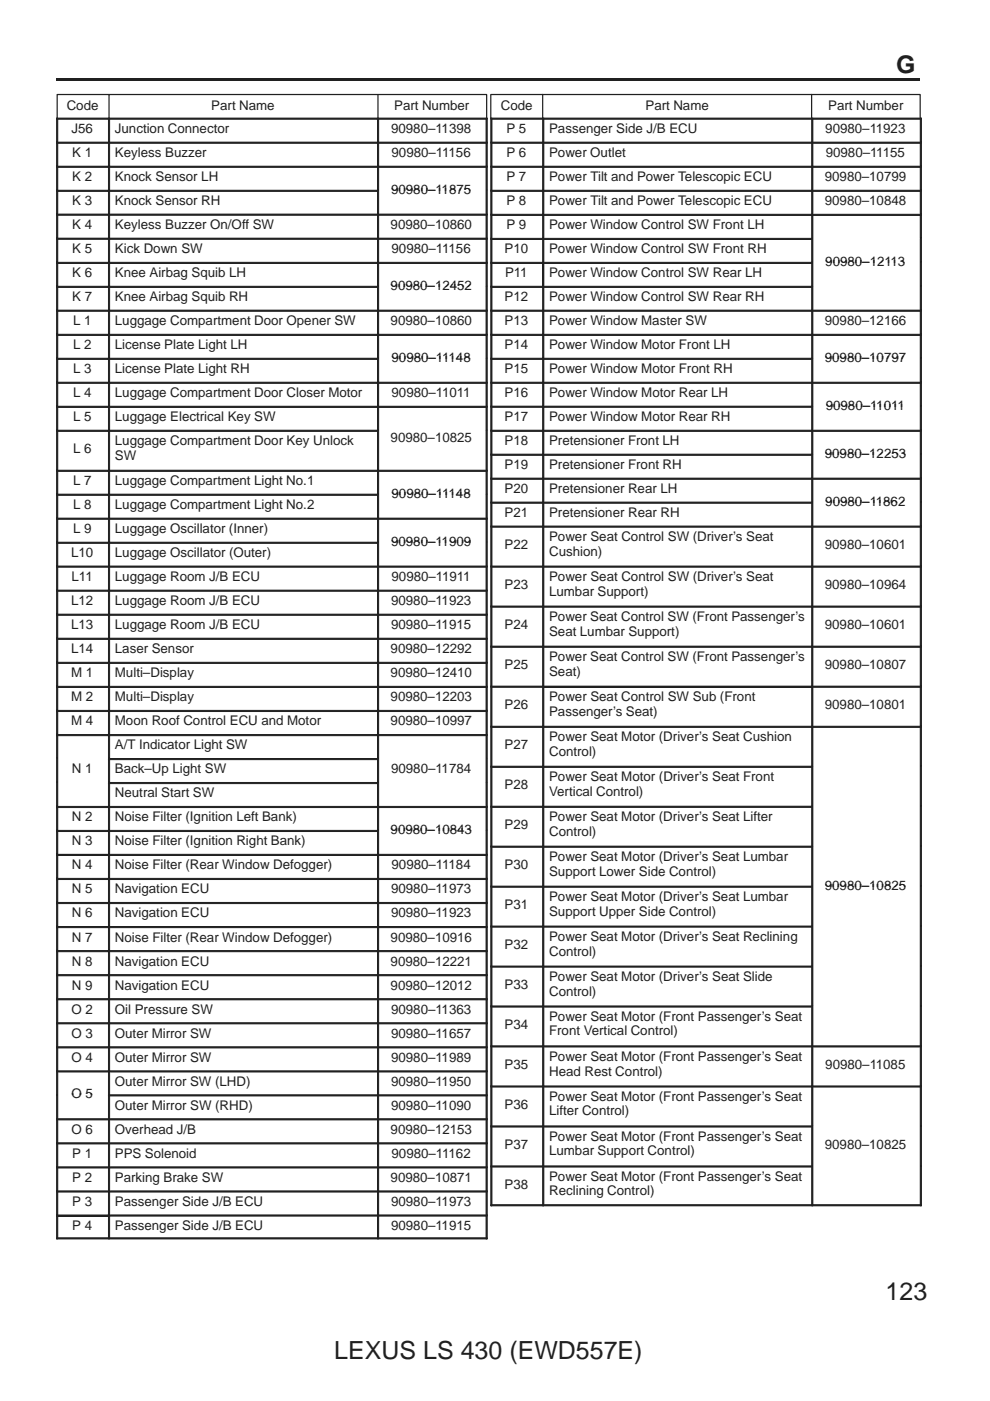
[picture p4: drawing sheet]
<svg xmlns="http://www.w3.org/2000/svg" width="210mm" height="297mm" viewBox="0 0 210 297" stroke-linecap="round" stroke-linejoin="round" font-family="sans-serif">
<defs><g id="words">
<g font-size="5.3" fill="#231f20">
<text x="190" y="15.5">G</text>
<text x="187.8" y="275.7">123</text>
<text x="70.9" y="288.2">LEXUS LS 430 (EWD557E)</text>
</g>
<g font-size="2.8" fill="#231f20">
<text x="14.1" y="23.4">Code</text>
<text x="44.8" y="23.4">Part Name</text>
<text x="83.6" y="23.4">Part Number</text>
<text x="106.2" y="23.4">Code</text>
<text x="136.9" y="23.4">Part Name</text>
<text x="175.6" y="23.4">Part Number</text>
<text x="15.2" y="28.2">J56</text>
<text x="24.4" y="28.2">Junction Connector</text>
<text x="82.9" y="28.2">90980–11398</text>
<text x="107.4" y="28.2">P 5</text>
<text x="116.4" y="28.2">Passenger Side J/B ECU</text>
<text x="175" y="28.2">90980–11923</text>
<text x="15.3" y="33.3">K 1</text>
<text x="24.4" y="33.3">Keyless Buzzer</text>
<text x="83" y="33.3">90980–11156</text>
<text x="107.4" y="33.3">P 6</text>
<text x="116.4" y="33.3">Power Outlet</text>
<text x="175.1" y="33.3">90980–11155</text>
<text x="15.3" y="38.4">K 2</text>
<text x="24.4" y="38.4">Knock Sensor LH</text>
<text x="82.9" y="41.1">90980–11875</text>
<text x="107.4" y="38.4">P 7</text>
<text x="116.4" y="38.4">Power Tilt and Power Telescopic ECU</text>
<text x="174.9" y="38.4">90980–10799</text>
<text x="15.3" y="43.5">K 3</text>
<text x="24.4" y="43.5">Knock Sensor RH</text>
<text x="107.4" y="43.5">P 8</text>
<text x="116.4" y="43.5">Power Tilt and Power Telescopic ECU</text>
<text x="174.9" y="43.5">90980–10848</text>
<text x="15.3" y="48.6">K 4</text>
<text x="15.3" y="53.7">K 5</text>
<text x="24.4" y="48.6">Keyless Buzzer On/Off SW</text>
<text x="24.4" y="53.7">Kick Down SW</text>
<text x="82.8" y="48.6">90980–10860</text>
<text x="83" y="53.7">90980–11156</text>
<text x="107" y="53.7">P10</text>
<text x="107.4" y="48.6">P 9</text>
<text x="116.4" y="48.6">Power Window Control SW Front LH</text>
<text x="116.4" y="53.7">Power Window Control SW Front RH</text>
<text x="15.3" y="58.8">K 6</text>
<text x="24.4" y="58.8">Knee Airbag Squib LH</text>
<text x="107.1" y="58.8">P11</text>
<text x="116.4" y="58.8">Power Window Control SW Rear LH</text>
<text x="175" y="56.4">90980–12113</text>
<text x="15.3" y="63.8">K 7</text>
<text x="24.4" y="63.8">Knee Airbag Squib RH</text>
<text x="82.8" y="61.5">90980–12452</text>
<text x="107" y="63.8">P12</text>
<text x="116.4" y="63.8">Power Window Control SW Rear RH</text>
<text x="15.5" y="68.9">L 1</text>
<text x="24.4" y="68.9">Luggage Compartment Door Opener SW</text>
<text x="82.8" y="68.9">90980–10860</text>
<text x="107" y="68.9">P13</text>
<text x="116.4" y="68.9">Power Window Master SW</text>
<text x="174.9" y="68.9">90980–12166</text>
<text x="15.5" y="74">L 2</text>
<text x="24.4" y="74">License Plate Light LH</text>
<text x="83" y="76.7">90980–11148</text>
<text x="107" y="74">P14</text>
<text x="116.4" y="74">Power Window Motor Front LH</text>
<text x="174.9" y="76.7">90980–10797</text>
<text x="15.5" y="79.1">L 3</text>
<text x="24.4" y="79.1">License Plate Light RH</text>
<text x="107" y="79.1">P15</text>
<text x="116.4" y="79.1">Power Window Motor Front RH</text>
<text x="15.5" y="84.2">L 4</text>
<text x="15.5" y="89.3">L 5</text>
<text x="24.4" y="84.2">Luggage Compartment Door Closer Motor</text>
<text x="24.4" y="89.3">Luggage Electrical Key SW</text>
<text x="83" y="84.2">90980–11011</text>
<text x="107" y="84.2">P16</text>
<text x="107" y="89.3">P17</text>
<text x="116.4" y="84.2">Power Window Motor Rear LH</text>
<text x="116.4" y="89.3">Power Window Motor Rear RH</text>
<text x="175.1" y="86.9">90980–11011</text>
<text x="24.4" y="94.4">Luggage Compartment Door Key Unlock</text>
<text x="82.8" y="93.7">90980–10825</text>
<text x="107" y="94.4">P18</text>
<text x="116.4" y="94.4">Pretensioner Front LH</text>
<text x="15.5" y="96.1">L 6</text>
<text x="24.4" y="97.5">SW</text>
<text x="107" y="99.4">P19</text>
<text x="116.4" y="99.4">Pretensioner Front RH</text>
<text x="174.9" y="97.1">90980–12253</text>
<text x="15.5" y="102.8">L 7</text>
<text x="15.5" y="107.9">L 8</text>
<text x="24.4" y="102.8">Luggage Compartment Light No.1</text>
<text x="24.4" y="107.9">Luggage Compartment Light No.2</text>
<text x="83" y="105.6">90980–11148</text>
<text x="107" y="104.5">P20</text>
<text x="116.4" y="104.5">Pretensioner Rear LH</text>
<text x="175" y="107.2">90980–11862</text>
<text x="15.5" y="113">L 9</text>
<text x="24.4" y="113">Luggage Oscillator (Inner)</text>
<text x="107" y="109.6">P21</text>
<text x="116.4" y="109.6">Pretensioner Rear RH</text>
<text x="15.1" y="118.1">L10</text>
<text x="24.4" y="118.1">Luggage Oscillator (Outer)</text>
<text x="82.9" y="115.7">90980–11909</text>
<text x="107" y="116.4">P22</text>
<text x="116.4" y="114.7">Power Seat Control SW (Driver’s Seat</text>
<text x="116.4" y="117.8">Cushion)</text>
<text x="174.9" y="116.4">90980–10601</text>
<text x="15.2" y="123.2">L11</text>
<text x="24.4" y="123.2">Luggage Room J/B ECU</text>
<text x="83" y="123.2">90980–11911</text>
<text x="107" y="124.9">P23</text>
<text x="116.4" y="123.2">Power Seat Control SW (Driver’s Seat</text>
<text x="174.9" y="124.9">90980–10964</text>
<text x="15.1" y="128.3">L12</text>
<text x="24.4" y="128.3">Luggage Room J/B ECU</text>
<text x="82.9" y="128.3">90980–11923</text>
<text x="116.4" y="126.3">Lumbar Support)</text>
<text x="116.4" y="131.7">Power Seat Control SW (Front Passenger’s</text>
<text x="15.1" y="133.4">L13</text>
<text x="24.4" y="133.4">Luggage Room J/B ECU</text>
<text x="82.9" y="133.4">90980–11915</text>
<text x="107" y="133.4">P24</text>
<text x="116.4" y="134.8">Seat Lumbar Support)</text>
<text x="174.9" y="133.4">90980–10601</text>
<text x="15.1" y="138.5">L14</text>
<text x="15.1" y="143.6">M 1</text>
<text x="24.4" y="138.5">Laser Sensor</text>
<text x="24.4" y="143.6">Multi–Display</text>
<text x="82.8" y="138.5">90980–12292</text>
<text x="82.8" y="143.6">90980–12410</text>
<text x="107" y="141.9">P25</text>
<text x="116.4" y="140.2">Power Seat Control SW (Front Passenger’s</text>
<text x="116.4" y="143.3">Seat)</text>
<text x="174.9" y="141.9">90980–10807</text>
<text x="15.1" y="148.7">M 2</text>
<text x="24.4" y="148.7">Multi–Display</text>
<text x="82.8" y="148.7">90980–12203</text>
<text x="116.4" y="148.7">Power Seat Control SW Sub (Front</text>
<text x="15.1" y="153.8">M 4</text>
<text x="24.4" y="153.8">Moon Roof Control ECU and Motor</text>
<text x="82.8" y="153.8">90980–10997</text>
<text x="107" y="150.3">P26</text>
<text x="116.4" y="151.8">Passenger’s Seat)</text>
<text x="174.9" y="150.3">90980–10801</text>
<text x="24.4" y="158.9">A/T Indicator Light SW</text>
<text x="107" y="158.8">P27</text>
<text x="116.4" y="157.1">Power Seat Motor (Driver’s Seat Cushion</text>
<text x="116.4" y="160.2">Control)</text>
<text x="15.2" y="164">N 1</text>
<text x="24.4" y="164">Back–Up Light SW</text>
<text x="82.9" y="164">90980–11784</text>
<text x="107" y="167.3">P28</text>
<text x="116.4" y="165.6">Power Seat Motor (Driver’s Seat Front</text>
<text x="24.4" y="169">Neutral Start SW</text>
<text x="116.4" y="168.7">Vertical Control)</text>
<text x="15.2" y="174.1">N 2</text>
<text x="15.2" y="179.2">N 3</text>
<text x="24.4" y="174.1">Noise Filter (Ignition Left Bank)</text>
<text x="24.4" y="179.2">Noise Filter (Ignition Right Bank)</text>
<text x="82.8" y="176.8">90980–10843</text>
<text x="107" y="175.8">P29</text>
<text x="116.4" y="174.1">Power Seat Motor (Driver’s Seat Lifter</text>
<text x="116.4" y="177.2">Control)</text>
<text x="15.2" y="184.3">N 4</text>
<text x="24.4" y="184.3">Noise Filter (Rear Window Defogger)</text>
<text x="83" y="184.3">90980–11184</text>
<text x="107" y="184.2">P30</text>
<text x="116.4" y="182.5">Power Seat Motor (Driver’s Seat Lumbar</text>
<text x="116.4" y="185.7">Support Lower Side Control)</text>
<text x="15.2" y="189.4">N 5</text>
<text x="24.4" y="189.4">Navigation ECU</text>
<text x="82.9" y="189.4">90980–11973</text>
<text x="116.4" y="191">Power Seat Motor (Driver’s Seat Lumbar</text>
<text x="174.9" y="188.6">90980–10825</text>
<text x="15.2" y="194.5">N 6</text>
<text x="24.4" y="194.5">Navigation ECU</text>
<text x="82.9" y="194.5">90980–11923</text>
<text x="107" y="192.7">P31</text>
<text x="116.4" y="194.1">Support Upper Side Control)</text>
<text x="15.2" y="199.6">N 7</text>
<text x="24.4" y="199.6">Noise Filter (Rear Window Defogger)</text>
<text x="82.8" y="199.6">90980–10916</text>
<text x="107" y="201.2">P32</text>
<text x="116.4" y="199.5">Power Seat Motor (Driver’s Seat Reclining</text>
<text x="116.4" y="202.6">Control)</text>
<text x="15.2" y="204.7">N 8</text>
<text x="15.2" y="209.8">N 9</text>
<text x="24.4" y="204.7">Navigation ECU</text>
<text x="24.4" y="209.8">Navigation ECU</text>
<text x="82.8" y="204.7">90980–12221</text>
<text x="82.8" y="209.8">90980–12012</text>
<text x="107" y="209.7">P33</text>
<text x="116.4" y="208">Power Seat Motor (Driver’s Seat Slide</text>
<text x="15.2" y="214.9">O 2</text>
<text x="24.4" y="214.9">Oil Pressure SW</text>
<text x="82.9" y="214.9">90980–11363</text>
<text x="116.4" y="211.1">Control)</text>
<text x="15.2" y="220">O 3</text>
<text x="24.4" y="220">Outer Mirror SW</text>
<text x="82.9" y="220">90980–11657</text>
<text x="107" y="218.1">P34</text>
<text x="116.4" y="216.4">Power Seat Motor (Front Passenger’s Seat</text>
<text x="116.4" y="219.5">Front Vertical Control)</text>
<text x="15.2" y="225.1">O 4</text>
<text x="24.4" y="225.1">Outer Mirror SW</text>
<text x="82.9" y="225.1">90980–11989</text>
<text x="107" y="226.6">P35</text>
<text x="116.4" y="224.9">Power Seat Motor (Front Passenger’s Seat</text>
<text x="175" y="226.6">90980–11085</text>
<text x="15.2" y="232.9">O 5</text>
<text x="24.4" y="230.2">Outer Mirror SW (LHD)</text>
<text x="82.9" y="230.2">90980–11950</text>
<text x="116.4" y="228">Head Rest Control)</text>
<text x="116.4" y="233.4">Power Seat Motor (Front Passenger’s Seat</text>
<text x="24.4" y="235.3">Outer Mirror SW (RHD)</text>
<text x="82.9" y="235.3">90980–11090</text>
<text x="107" y="235.1">P36</text>
<text x="116.4" y="236.5">Lifter Control)</text>
<text x="15.2" y="240.4">O 6</text>
<text x="15.3" y="245.5">P 1</text>
<text x="24.4" y="240.4">Overhead J/B</text>
<text x="24.4" y="245.5">PPS Solenoid</text>
<text x="82.8" y="240.4">90980–12153</text>
<text x="83" y="245.5">90980–11162</text>
<text x="107" y="243.6">P37</text>
<text x="116.4" y="241.9">Power Seat Motor (Front Passenger’s Seat</text>
<text x="116.4" y="245">Lumbar Support Control)</text>
<text x="174.9" y="243.6">90980–10825</text>
<text x="15.3" y="250.6">P 2</text>
<text x="24.4" y="250.6">Parking Brake SW</text>
<text x="82.8" y="250.6">90980–10871</text>
<text x="116.4" y="250.3">Power Seat Motor (Front Passenger’s Seat</text>
<text x="15.3" y="255.7">P 3</text>
<text x="24.4" y="255.7">Passenger Side J/B ECU</text>
<text x="82.9" y="255.7">90980–11973</text>
<text x="107" y="252">P38</text>
<text x="116.4" y="253.5">Reclining Control)</text>
<text x="15.3" y="260.8">P 4</text>
<text x="24.4" y="260.8">Passenger Side J/B ECU</text>
<text x="82.9" y="260.8">90980–11915</text>
</g>
</g></defs>
<path d="M12 16.5h183.1v.5h-183.1z" fill-rule="evenodd" fill="#231f20"/>
<path d="M12.1 25v-5h91.1v5M23.1 20v5M80.1 20v5M104.1 25v-5h91v5M115.1 20v5M172.1 20v5" fill="none" stroke="#231f20" stroke-width=".26"/>
<g fill="#231f20" stroke="#231f20" stroke-width=".21">
<path d="M12 25h.2v5.1h-.2z" fill-rule="evenodd"/>
<path d="M12 25h11v.3h-11z" fill-rule="evenodd"/>
<path d="M23 25h.2v5.1h-.2z" fill-rule="evenodd"/>
<path d="M23 25h57v.3h-57z" fill-rule="evenodd"/>
<path d="M80 25h.3v5.1h-.3z" fill-rule="evenodd"/>
<path d="M103.1 25h.2v5.1h-.2z" fill-rule="evenodd"/>
<path d="M80 25h23.3v.3h-23.3z" fill-rule="evenodd"/>
<path d="M12 30.1h.2v5.1h-.2z" fill-rule="evenodd"/>
<path d="M12 30.1h11v.3h-11z" fill-rule="evenodd"/>
<path d="M23 30.1h.2v5.1h-.2z" fill-rule="evenodd"/>
<path d="M23 30.1h57v.3h-57z" fill-rule="evenodd"/>
<path d="M80 30.1h.3v5.1h-.3z" fill-rule="evenodd"/>
<path d="M103.1 30.1h.2v5.1h-.2z" fill-rule="evenodd"/>
<path d="M80 30.1h23.3v.3h-23.3z" fill-rule="evenodd"/>
<path d="M12 35.2h.2v5.1h-.2z" fill-rule="evenodd"/>
<path d="M12 35.2h11v.3h-11z" fill-rule="evenodd"/>
<path d="M23 35.2h.2v5.1h-.2z" fill-rule="evenodd"/>
<path d="M23 35.2h57v.3h-57z" fill-rule="evenodd"/>
<path d="M80 35.2h.3v5.1h-.3z" fill-rule="evenodd"/>
<path d="M103.1 35.2h.2v5.1h-.2z" fill-rule="evenodd"/>
<path d="M80 35.2h23.3v.3h-23.3z" fill-rule="evenodd"/>
<path d="M12 40.3h.2v5.1h-.2z" fill-rule="evenodd"/>
<path d="M12 40.3h11v.3h-11z" fill-rule="evenodd"/>
<path d="M23 40.3h.2v5.1h-.2z" fill-rule="evenodd"/>
<path d="M23 40.3h57v.3h-57z" fill-rule="evenodd"/>
<path d="M80 40.3h.3v5.1h-.3z" fill-rule="evenodd"/>
<path d="M103.1 40.3h.2v5.1h-.2z" fill-rule="evenodd"/>
<path d="M12 45.4h.2v5.1h-.2z" fill-rule="evenodd"/>
<path d="M12 45.4h11v.2h-11z" fill-rule="evenodd"/>
<path d="M23 45.4h.2v5.1h-.2z" fill-rule="evenodd"/>
<path d="M23 45.4h57v.2h-57z" fill-rule="evenodd"/>
<path d="M80 45.4h.3v5.1h-.3z" fill-rule="evenodd"/>
<path d="M103.1 45.4h.2v5.1h-.2z" fill-rule="evenodd"/>
<path d="M80 45.4h23.3v.2h-23.3z" fill-rule="evenodd"/>
<path d="M12 50.5h.2v5.1h-.2z" fill-rule="evenodd"/>
<path d="M12 50.5h11v.2h-11z" fill-rule="evenodd"/>
<path d="M23 50.5h.2v5.1h-.2z" fill-rule="evenodd"/>
<path d="M23 50.5h57v.2h-57z" fill-rule="evenodd"/>
<path d="M80 50.5h.3v5.1h-.3z" fill-rule="evenodd"/>
<path d="M103.1 50.5h.2v5.1h-.2z" fill-rule="evenodd"/>
<path d="M80 50.5h23.3v.2h-23.3z" fill-rule="evenodd"/>
<path d="M12 55.6h.2v5.1h-.2z" fill-rule="evenodd"/>
<path d="M12 55.6h11v.3h-11z" fill-rule="evenodd"/>
<path d="M23 55.6h.2v5.1h-.2z" fill-rule="evenodd"/>
<path d="M23 55.6h57v.3h-57z" fill-rule="evenodd"/>
<path d="M80 55.6h.3v5.1h-.3z" fill-rule="evenodd"/>
<path d="M103.1 55.6h.2v5.1h-.2z" fill-rule="evenodd"/>
<path d="M80 55.6h23.3v.3h-23.3z" fill-rule="evenodd"/>
<path d="M12 60.7h.2v5h-.2z" fill-rule="evenodd"/>
<path d="M12 60.7h11v.2h-11z" fill-rule="evenodd"/>
<path d="M23 60.7h.2v5h-.2z" fill-rule="evenodd"/>
<path d="M23 60.7h57v.2h-57z" fill-rule="evenodd"/>
<path d="M80 60.7h.3v5h-.3z" fill-rule="evenodd"/>
<path d="M103.1 60.7h.2v5h-.2z" fill-rule="evenodd"/>
<path d="M12 65.8h.2v5.1h-.2z" fill-rule="evenodd"/>
<path d="M12 65.8h11v.2h-11z" fill-rule="evenodd"/>
<path d="M23 65.8h.2v5.1h-.2z" fill-rule="evenodd"/>
<path d="M23 65.8h57v.2h-57z" fill-rule="evenodd"/>
<path d="M80 65.8h.3v5.1h-.3z" fill-rule="evenodd"/>
<path d="M103.1 65.8h.2v5.1h-.2z" fill-rule="evenodd"/>
<path d="M80 65.8h23.3v.2h-23.3z" fill-rule="evenodd"/>
<path d="M12 70.9h.2v5h-.2z" fill-rule="evenodd"/>
<path d="M12 70.9h11v.2h-11z" fill-rule="evenodd"/>
<path d="M23 70.9h.2v5h-.2z" fill-rule="evenodd"/>
<path d="M23 70.9h57v.2h-57z" fill-rule="evenodd"/>
<path d="M80 70.9h.3v5h-.3z" fill-rule="evenodd"/>
<path d="M103.1 70.9h.2v5h-.2z" fill-rule="evenodd"/>
<path d="M80 70.9h23.3v.2h-23.3z" fill-rule="evenodd"/>
<path d="M12 76h.2v5h-.2z" fill-rule="evenodd"/>
<path d="M12 76h11v.2h-11z" fill-rule="evenodd"/>
<path d="M23 76h.2v5h-.2z" fill-rule="evenodd"/>
<path d="M23 76h57v.2h-57z" fill-rule="evenodd"/>
<path d="M80 76h.3v5h-.3z" fill-rule="evenodd"/>
<path d="M103.1 76h.2v5h-.2z" fill-rule="evenodd"/>
<path d="M12 81h.2v5.1h-.2z" fill-rule="evenodd"/>
<path d="M12 81h11v.3h-11z" fill-rule="evenodd"/>
<path d="M23 81h.2v5.1h-.2z" fill-rule="evenodd"/>
<path d="M23 81h57v.3h-57z" fill-rule="evenodd"/>
<path d="M80 81h.3v5.1h-.3z" fill-rule="evenodd"/>
<path d="M103.1 81h.2v5.1h-.2z" fill-rule="evenodd"/>
<path d="M80 81h23.3v.3h-23.3z" fill-rule="evenodd"/>
<path d="M12 86.1h.2v5.1h-.2z" fill-rule="evenodd"/>
<path d="M12 86.1h11v.3h-11z" fill-rule="evenodd"/>
<path d="M23 86.1h.2v5.1h-.2z" fill-rule="evenodd"/>
<path d="M23 86.1h57v.3h-57z" fill-rule="evenodd"/>
<path d="M80 86.1h.3v5.1h-.3z" fill-rule="evenodd"/>
<path d="M103.1 86.1h.2v5.1h-.2z" fill-rule="evenodd"/>
<path d="M80 86.1h23.3v.3h-23.3z" fill-rule="evenodd"/>
<path d="M12 91.2h.2v8.5h-.2z" fill-rule="evenodd"/>
<path d="M12 91.2h11v.3h-11z" fill-rule="evenodd"/>
<path d="M23 91.2h.2v8.5h-.2z" fill-rule="evenodd"/>
<path d="M23 91.2h57v.3h-57z" fill-rule="evenodd"/>
<path d="M80 91.2h.3v8.5h-.3z" fill-rule="evenodd"/>
<path d="M103.1 91.2h.2v8.5h-.2z" fill-rule="evenodd"/>
<path d="M12 99.7h.2v5.1h-.2z" fill-rule="evenodd"/>
<path d="M12 99.7h11v.2h-11z" fill-rule="evenodd"/>
<path d="M23 99.7h.2v5.1h-.2z" fill-rule="evenodd"/>
<path d="M23 99.7h57v.2h-57z" fill-rule="evenodd"/>
<path d="M80 99.7h.3v5.1h-.3z" fill-rule="evenodd"/>
<path d="M103.1 99.7h.2v5.1h-.2z" fill-rule="evenodd"/>
<path d="M80 99.7h23.3v.2h-23.3z" fill-rule="evenodd"/>
<path d="M12 104.8h.2v5h-.2z" fill-rule="evenodd"/>
<path d="M12 104.8h11v.2h-11z" fill-rule="evenodd"/>
<path d="M23 104.8h.2v5h-.2z" fill-rule="evenodd"/>
<path d="M23 104.8h57v.2h-57z" fill-rule="evenodd"/>
<path d="M80 104.8h.3v5h-.3z" fill-rule="evenodd"/>
<path d="M103.1 104.8h.2v5h-.2z" fill-rule="evenodd"/>
<path d="M12 109.9h.2v5h-.2z" fill-rule="evenodd"/>
<path d="M12 109.9h11v.2h-11z" fill-rule="evenodd"/>
<path d="M23 109.9h.2v5h-.2z" fill-rule="evenodd"/>
<path d="M23 109.9h57v.2h-57z" fill-rule="evenodd"/>
<path d="M80 109.9h.3v5h-.3z" fill-rule="evenodd"/>
<path d="M103.1 109.9h.2v5h-.2z" fill-rule="evenodd"/>
<path d="M80 109.9h23.3v.2h-23.3z" fill-rule="evenodd"/>
<path d="M12 115h.2v5h-.2z" fill-rule="evenodd"/>
<path d="M12 115h11v.2h-11z" fill-rule="evenodd"/>
<path d="M23 115h.2v5h-.2z" fill-rule="evenodd"/>
<path d="M23 115h57v.2h-57z" fill-rule="evenodd"/>
<path d="M80 115h.3v5h-.3z" fill-rule="evenodd"/>
<path d="M103.1 115h.2v5h-.2z" fill-rule="evenodd"/>
<path d="M12 120h.2v5.1h-.2z" fill-rule="evenodd"/>
<path d="M12 120h11v.3h-11z" fill-rule="evenodd"/>
<path d="M23 120h.2v5.1h-.2z" fill-rule="evenodd"/>
<path d="M23 120h57v.3h-57z" fill-rule="evenodd"/>
<path d="M80 120h.3v5.1h-.3z" fill-rule="evenodd"/>
<path d="M103.1 120h.2v5.1h-.2z" fill-rule="evenodd"/>
<path d="M80 120h23.3v.3h-23.3z" fill-rule="evenodd"/>
<path d="M12 125.1h.2v5.1h-.2z" fill-rule="evenodd"/>
<path d="M12 125.1h11v.3h-11z" fill-rule="evenodd"/>
<path d="M23 125.1h.2v5.1h-.2z" fill-rule="evenodd"/>
<path d="M23 125.1h57v.3h-57z" fill-rule="evenodd"/>
<path d="M80 125.1h.3v5.1h-.3z" fill-rule="evenodd"/>
<path d="M103.1 125.1h.2v5.1h-.2z" fill-rule="evenodd"/>
<path d="M80 125.1h23.3v.3h-23.3z" fill-rule="evenodd"/>
<path d="M12 130.2h.2v5.1h-.2z" fill-rule="evenodd"/>
<path d="M12 130.2h11v.3h-11z" fill-rule="evenodd"/>
<path d="M23 130.2h.2v5.1h-.2z" fill-rule="evenodd"/>
<path d="M23 130.2h57v.3h-57z" fill-rule="evenodd"/>
<path d="M80 130.2h.3v5.1h-.3z" fill-rule="evenodd"/>
<path d="M103.1 130.2h.2v5.1h-.2z" fill-rule="evenodd"/>
<path d="M80 130.2h23.3v.3h-23.3z" fill-rule="evenodd"/>
<path d="M12 135.3h.2v5.1h-.2z" fill-rule="evenodd"/>
<path d="M12 135.3h11v.3h-11z" fill-rule="evenodd"/>
<path d="M23 135.3h.2v5.1h-.2z" fill-rule="evenodd"/>
<path d="M23 135.3h57v.3h-57z" fill-rule="evenodd"/>
<path d="M80 135.3h.3v5.1h-.3z" fill-rule="evenodd"/>
<path d="M103.1 135.3h.2v5.1h-.2z" fill-rule="evenodd"/>
<path d="M80 135.3h23.3v.3h-23.3z" fill-rule="evenodd"/>
<path d="M12 140.4h.2v5.1h-.2z" fill-rule="evenodd"/>
<path d="M12 140.4h11v.3h-11z" fill-rule="evenodd"/>
<path d="M23 140.4h.2v5.1h-.2z" fill-rule="evenodd"/>
<path d="M23 140.4h57v.3h-57z" fill-rule="evenodd"/>
<path d="M80 140.4h.3v5.1h-.3z" fill-rule="evenodd"/>
<path d="M103.1 140.4h.2v5.1h-.2z" fill-rule="evenodd"/>
<path d="M80 140.4h23.3v.3h-23.3z" fill-rule="evenodd"/>
<path d="M12 145.5h.2v5.1h-.2z" fill-rule="evenodd"/>
<path d="M12 145.5h11v.3h-11z" fill-rule="evenodd"/>
<path d="M23 145.5h.2v5.1h-.2z" fill-rule="evenodd"/>
<path d="M23 145.5h57v.3h-57z" fill-rule="evenodd"/>
<path d="M80 145.5h.3v5.1h-.3z" fill-rule="evenodd"/>
<path d="M103.1 145.5h.2v5.1h-.2z" fill-rule="evenodd"/>
<path d="M80 145.5h23.3v.3h-23.3z" fill-rule="evenodd"/>
<path d="M12 150.6h.2v5.1h-.2z" fill-rule="evenodd"/>
<path d="M12 150.6h11v.3h-11z" fill-rule="evenodd"/>
<path d="M23 150.6h.2v5.1h-.2z" fill-rule="evenodd"/>
<path d="M23 150.6h57v.3h-57z" fill-rule="evenodd"/>
<path d="M80 150.6h.3v5.1h-.3z" fill-rule="evenodd"/>
<path d="M103.1 150.6h.2v5.1h-.2z" fill-rule="evenodd"/>
<path d="M80 150.6h23.3v.3h-23.3z" fill-rule="evenodd"/>
<path d="M12 155.7h.2v5.1h-.2z" fill-rule="evenodd"/>
<path d="M12 155.7h11v.3h-11z" fill-rule="evenodd"/>
<path d="M23 155.7h.2v5.1h-.2z" fill-rule="evenodd"/>
<path d="M23 155.7h57v.3h-57z" fill-rule="evenodd"/>
<path d="M80 155.7h.3v5.1h-.3z" fill-rule="evenodd"/>
<path d="M103.1 155.7h.2v5.1h-.2z" fill-rule="evenodd"/>
<path d="M80 155.7h23.3v.3h-23.3z" fill-rule="evenodd"/>
<path d="M12 160.8h.2v5.1h-.2z" fill-rule="evenodd"/>
<path d="M23 160.8h.2v5.1h-.2z" fill-rule="evenodd"/>
<path d="M23 160.8h57v.3h-57z" fill-rule="evenodd"/>
<path d="M80 160.8h.3v5.1h-.3z" fill-rule="evenodd"/>
<path d="M103.1 160.8h.2v5.1h-.2z" fill-rule="evenodd"/>
<path d="M12 165.9h.2v5.1h-.2z" fill-rule="evenodd"/>
<path d="M23 165.9h.2v5.1h-.2z" fill-rule="evenodd"/>
<path d="M23 165.9h57v.2h-57z" fill-rule="evenodd"/>
<path d="M80 165.9h.3v5.1h-.3z" fill-rule="evenodd"/>
<path d="M103.1 165.9h.2v5.1h-.2z" fill-rule="evenodd"/>
<path d="M12 171h.2v5h-.2z" fill-rule="evenodd"/>
<path d="M12 171h11v.2h-11z" fill-rule="evenodd"/>
<path d="M23 171h.2v5h-.2z" fill-rule="evenodd"/>
<path d="M23 171h57v.2h-57z" fill-rule="evenodd"/>
<path d="M80 171h.3v5h-.3z" fill-rule="evenodd"/>
<path d="M103.1 171h.2v5h-.2z" fill-rule="evenodd"/>
<path d="M80 171h23.3v.2h-23.3z" fill-rule="evenodd"/>
<path d="M12 176.1h.2v5h-.2z" fill-rule="evenodd"/>
<path d="M12 176.1h11v.2h-11z" fill-rule="evenodd"/>
<path d="M23 176.1h.2v5h-.2z" fill-rule="evenodd"/>
<path d="M23 176.1h57v.2h-57z" fill-rule="evenodd"/>
<path d="M80 176.1h.3v5h-.3z" fill-rule="evenodd"/>
<path d="M103.1 176.1h.2v5h-.2z" fill-rule="evenodd"/>
<path d="M12 181.1h.2v5.1h-.2z" fill-rule="evenodd"/>
<path d="M23 181.1h.2v5.1h-.2z" fill-rule="evenodd"/>
<path d="M23 181.1h57v.3h-57z" fill-rule="evenodd"/>
<path d="M80 181.1h.3v5.1h-.3z" fill-rule="evenodd"/>
<path d="M103.1 181.1h.2v5.1h-.2z" fill-rule="evenodd"/>
<path d="M80 181.1h23.3v.3h-23.3z" fill-rule="evenodd"/>
<path d="M12 186.2h.2v5.1h-.2z" fill-rule="evenodd"/>
<path d="M12 186.2h11v.3h-11z" fill-rule="evenodd"/>
<path d="M23 186.2h.2v5.1h-.2z" fill-rule="evenodd"/>
<path d="M23 186.2h57v.3h-57z" fill-rule="evenodd"/>
<path d="M80 186.2h.3v5.1h-.3z" fill-rule="evenodd"/>
<path d="M103.1 186.2h.2v5.1h-.2z" fill-rule="evenodd"/>
<path d="M80 186.2h23.3v.3h-23.3z" fill-rule="evenodd"/>
<path d="M12 191.3h.2v5.1h-.2z" fill-rule="evenodd"/>
<path d="M12 191.3h11v.3h-11z" fill-rule="evenodd"/>
<path d="M23 191.3h.2v5.1h-.2z" fill-rule="evenodd"/>
<path d="M23 191.3h57v.3h-57z" fill-rule="evenodd"/>
<path d="M80 191.3h.3v5.1h-.3z" fill-rule="evenodd"/>
<path d="M103.1 191.3h.2v5.1h-.2z" fill-rule="evenodd"/>
<path d="M80 191.3h23.3v.3h-23.3z" fill-rule="evenodd"/>
<path d="M12 196.4h.2v5.1h-.2z" fill-rule="evenodd"/>
<path d="M12 196.4h11v.3h-11z" fill-rule="evenodd"/>
<path d="M23 196.4h.2v5.1h-.2z" fill-rule="evenodd"/>
<path d="M23 196.4h57v.3h-57z" fill-rule="evenodd"/>
<path d="M80 196.4h.3v5.1h-.3z" fill-rule="evenodd"/>
<path d="M103.1 196.4h.2v5.1h-.2z" fill-rule="evenodd"/>
<path d="M80 196.4h23.3v.3h-23.3z" fill-rule="evenodd"/>
<path d="M12 201.5h.2v5.1h-.2z" fill-rule="evenodd"/>
<path d="M12 201.5h11v.3h-11z" fill-rule="evenodd"/>
<path d="M23 201.5h.2v5.1h-.2z" fill-rule="evenodd"/>
<path d="M23 201.5h57v.3h-57z" fill-rule="evenodd"/>
<path d="M80 201.5h.3v5.1h-.3z" fill-rule="evenodd"/>
<path d="M103.1 201.5h.2v5.1h-.2z" fill-rule="evenodd"/>
<path d="M80 201.5h23.3v.3h-23.3z" fill-rule="evenodd"/>
<path d="M12 206.6h.2v5.1h-.2z" fill-rule="evenodd"/>
<path d="M12 206.6h11v.3h-11z" fill-rule="evenodd"/>
<path d="M23 206.6h.2v5.1h-.2z" fill-rule="evenodd"/>
<path d="M23 206.6h57v.3h-57z" fill-rule="evenodd"/>
<path d="M80 206.6h.3v5.1h-.3z" fill-rule="evenodd"/>
<path d="M103.1 206.6h.2v5.1h-.2z" fill-rule="evenodd"/>
<path d="M80 206.6h23.3v.3h-23.3z" fill-rule="evenodd"/>
<path d="M12 211.7h.2v5.1h-.2z" fill-rule="evenodd"/>
<path d="M12 211.7h11v.3h-11z" fill-rule="evenodd"/>
<path d="M23 211.7h.2v5.1h-.2z" fill-rule="evenodd"/>
<path d="M23 211.7h57v.3h-57z" fill-rule="evenodd"/>
<path d="M80 211.7h.3v5.1h-.3z" fill-rule="evenodd"/>
<path d="M103.1 211.7h.2v5.1h-.2z" fill-rule="evenodd"/>
<path d="M80 211.7h23.3v.3h-23.3z" fill-rule="evenodd"/>
<path d="M12 216.8h.2v5.1h-.2z" fill-rule="evenodd"/>
<path d="M12 216.8h11v.3h-11z" fill-rule="evenodd"/>
<path d="M23 216.8h.2v5.1h-.2z" fill-rule="evenodd"/>
<path d="M23 216.8h57v.3h-57z" fill-rule="evenodd"/>
<path d="M80 216.8h.3v5.1h-.3z" fill-rule="evenodd"/>
<path d="M103.1 216.8h.2v5.1h-.2z" fill-rule="evenodd"/>
<path d="M80 216.8h23.3v.3h-23.3z" fill-rule="evenodd"/>
<path d="M12 221.9h.2v5.1h-.2z" fill-rule="evenodd"/>
<path d="M12 221.9h11v.3h-11z" fill-rule="evenodd"/>
<path d="M23 221.9h.2v5.1h-.2z" fill-rule="evenodd"/>
<path d="M23 221.9h57v.3h-57z" fill-rule="evenodd"/>
<path d="M80 221.9h.3v5.1h-.3z" fill-rule="evenodd"/>
<path d="M103.1 221.9h.2v5.1h-.2z" fill-rule="evenodd"/>
<path d="M80 221.9h23.3v.3h-23.3z" fill-rule="evenodd"/>
<path d="M12 227h.2v5.1h-.2z" fill-rule="evenodd"/>
<path d="M12 227h11v.3h-11z" fill-rule="evenodd"/>
<path d="M23 227h.2v5.1h-.2z" fill-rule="evenodd"/>
<path d="M23 227h57v.3h-57z" fill-rule="evenodd"/>
<path d="M80 227h.3v5.1h-.3z" fill-rule="evenodd"/>
<path d="M103.1 227h.2v5.1h-.2z" fill-rule="evenodd"/>
<path d="M80 227h23.3v.3h-23.3z" fill-rule="evenodd"/>
<path d="M12 232.1h.2v5.1h-.2z" fill-rule="evenodd"/>
<path d="M23 232.1h.2v5.1h-.2z" fill-rule="evenodd"/>
<path d="M23 232.1h57v.3h-57z" fill-rule="evenodd"/>
<path d="M80 232.1h.3v5.1h-.3z" fill-rule="evenodd"/>
<path d="M103.1 232.1h.2v5.1h-.2z" fill-rule="evenodd"/>
<path d="M80 232.1h23.3v.3h-23.3z" fill-rule="evenodd"/>
<path d="M12 237.2h.2v5.1h-.2z" fill-rule="evenodd"/>
<path d="M12 237.2h11v.2h-11z" fill-rule="evenodd"/>
<path d="M23 237.2h.2v5.1h-.2z" fill-rule="evenodd"/>
<path d="M23 237.2h57v.2h-57z" fill-rule="evenodd"/>
<path d="M80 237.2h.3v5.1h-.3z" fill-rule="evenodd"/>
<path d="M103.1 237.2h.2v5.1h-.2z" fill-rule="evenodd"/>
<path d="M80 237.2h23.3v.2h-23.3z" fill-rule="evenodd"/>
<path d="M12 242.3h.2v5.1h-.2z" fill-rule="evenodd"/>
<path d="M12 242.3h11v.2h-11z" fill-rule="evenodd"/>
<path d="M23 242.3h.2v5.1h-.2z" fill-rule="evenodd"/>
<path d="M23 242.3h57v.2h-57z" fill-rule="evenodd"/>
<path d="M80 242.3h.3v5.1h-.3z" fill-rule="evenodd"/>
<path d="M103.1 242.3h.2v5.1h-.2z" fill-rule="evenodd"/>
<path d="M80 242.3h23.3v.2h-23.3z" fill-rule="evenodd"/>
<path d="M12 247.4h.2v5.1h-.2z" fill-rule="evenodd"/>
<path d="M12 247.4h11v.2h-11z" fill-rule="evenodd"/>
<path d="M23 247.4h.2v5.1h-.2z" fill-rule="evenodd"/>
<path d="M23 247.4h57v.2h-57z" fill-rule="evenodd"/>
<path d="M80 247.4h.3v5.1h-.3z" fill-rule="evenodd"/>
<path d="M103.1 247.4h.2v5.1h-.2z" fill-rule="evenodd"/>
<path d="M80 247.4h23.3v.2h-23.3z" fill-rule="evenodd"/>
<path d="M12 252.5h.2v5.1h-.2z" fill-rule="evenodd"/>
<path d="M12 252.5h11v.2h-11z" fill-rule="evenodd"/>
<path d="M23 252.5h.2v5.1h-.2z" fill-rule="evenodd"/>
<path d="M23 252.5h57v.2h-57z" fill-rule="evenodd"/>
<path d="M80 252.5h.3v5.1h-.3z" fill-rule="evenodd"/>
<path d="M103.1 252.5h.2v5.1h-.2z" fill-rule="evenodd"/>
<path d="M80 252.5h23.3v.2h-23.3z" fill-rule="evenodd"/>
<path d="M12 257.6h.2v5.1h-.2z" fill-rule="evenodd"/>
<path d="M12 262.4h11v.3h-11z" fill-rule="evenodd"/>
<path d="M23 257.6h.2v5.1h-.2z" fill-rule="evenodd"/>
<path d="M23 257.6h57v.2h-57z" fill-rule="evenodd"/>
<path d="M23 262.4h57v.3h-57z" fill-rule="evenodd"/>
<path d="M80 257.6h.3v5.1h-.3z" fill-rule="evenodd"/>
<path d="M103.1 257.6h.2v5.1h-.2z" fill-rule="evenodd"/>
<path d="M80 257.6h23.3v.2h-23.3z" fill-rule="evenodd"/>
<path d="M80 262.4h23.3v.3h-23.3z" fill-rule="evenodd"/>
<path d="M104.1 25h.2v5.1h-.2z" fill-rule="evenodd"/>
<path d="M104.1 25h10.9v.3h-10.9z" fill-rule="evenodd"/>
<path d="M115.1 25h.2v5.1h-.2z" fill-rule="evenodd"/>
<path d="M115.1 25h57v.3h-57z" fill-rule="evenodd"/>
<path d="M172.1 25h.2v5.1h-.2z" fill-rule="evenodd"/>
<path d="M195.1 25h.3v5.1h-.3z" fill-rule="evenodd"/>
<path d="M172.1 25h23.3v.3h-23.3z" fill-rule="evenodd"/>
<path d="M104.1 30.1h.2v5.1h-.2z" fill-rule="evenodd"/>
<path d="M104.1 30.1h10.9v.3h-10.9z" fill-rule="evenodd"/>
<path d="M115.1 30.1h.2v5.1h-.2z" fill-rule="evenodd"/>
<path d="M115.1 30.1h57v.3h-57z" fill-rule="evenodd"/>
<path d="M172.1 30.1h.2v5.1h-.2z" fill-rule="evenodd"/>
<path d="M195.1 30.1h.3v5.1h-.3z" fill-rule="evenodd"/>
<path d="M172.1 30.1h23.3v.3h-23.3z" fill-rule="evenodd"/>
<path d="M104.1 35.2h.2v5.1h-.2z" fill-rule="evenodd"/>
<path d="M104.1 35.2h10.9v.3h-10.9z" fill-rule="evenodd"/>
<path d="M115.1 35.2h.2v5.1h-.2z" fill-rule="evenodd"/>
<path d="M115.1 35.2h57v.3h-57z" fill-rule="evenodd"/>
<path d="M172.1 35.2h.2v5.1h-.2z" fill-rule="evenodd"/>
<path d="M195.1 35.2h.3v5.1h-.3z" fill-rule="evenodd"/>
<path d="M172.1 35.2h23.3v.3h-23.3z" fill-rule="evenodd"/>
<path d="M104.1 40.3h.2v5.1h-.2z" fill-rule="evenodd"/>
<path d="M104.1 40.3h10.9v.3h-10.9z" fill-rule="evenodd"/>
<path d="M115.1 40.3h.2v5.1h-.2z" fill-rule="evenodd"/>
<path d="M115.1 40.3h57v.3h-57z" fill-rule="evenodd"/>
<path d="M172.1 40.3h.2v5.1h-.2z" fill-rule="evenodd"/>
<path d="M195.1 40.3h.3v5.1h-.3z" fill-rule="evenodd"/>
<path d="M172.1 40.3h23.3v.3h-23.3z" fill-rule="evenodd"/>
<path d="M104.1 45.4h.2v5.1h-.2z" fill-rule="evenodd"/>
<path d="M104.1 45.4h10.9v.3h-10.9z" fill-rule="evenodd"/>
<path d="M115.1 45.4h.2v5.1h-.2z" fill-rule="evenodd"/>
<path d="M115.1 45.4h57v.3h-57z" fill-rule="evenodd"/>
<path d="M172.1 45.4h.2v5.1h-.2z" fill-rule="evenodd"/>
<path d="M195.1 45.4h.3v5.1h-.3z" fill-rule="evenodd"/>
<path d="M172.1 45.4h23.3v.3h-23.3z" fill-rule="evenodd"/>
<path d="M104.1 50.5h.2v5.1h-.2z" fill-rule="evenodd"/>
<path d="M104.1 50.5h10.9v.3h-10.9z" fill-rule="evenodd"/>
<path d="M115.1 50.5h.2v5.1h-.2z" fill-rule="evenodd"/>
<path d="M115.1 50.5h57v.3h-57z" fill-rule="evenodd"/>
<path d="M172.1 50.5h.2v5.1h-.2z" fill-rule="evenodd"/>
<path d="M195.1 50.5h.3v5.1h-.3z" fill-rule="evenodd"/>
<path d="M104.1 55.6h.2v5.1h-.2z" fill-rule="evenodd"/>
<path d="M104.1 55.6h10.9v.3h-10.9z" fill-rule="evenodd"/>
<path d="M115.1 55.6h57v.3h-57z" fill-rule="evenodd"/>
<path d="M172.1 55.6h.2v5.1h-.2z" fill-rule="evenodd"/>
<path d="M195.1 55.6h.3v5.1h-.3z" fill-rule="evenodd"/>
<path d="M104.1 60.7h.2v5h-.2z" fill-rule="evenodd"/>
<path d="M104.1 60.7h10.9v.2h-10.9z" fill-rule="evenodd"/>
<path d="M115.1 60.7h.2v5h-.2z" fill-rule="evenodd"/>
<path d="M115.1 60.7h57v.2h-57z" fill-rule="evenodd"/>
<path d="M172.1 60.7h.2v5h-.2z" fill-rule="evenodd"/>
<path d="M195.1 60.7h.3v5h-.3z" fill-rule="evenodd"/>
<path d="M104.1 65.8h.2v5.1h-.2z" fill-rule="evenodd"/>
<path d="M104.1 65.8h10.9v.2h-10.9z" fill-rule="evenodd"/>
<path d="M115.1 65.8h.2v5.1h-.2z" fill-rule="evenodd"/>
<path d="M115.1 65.8h57v.2h-57z" fill-rule="evenodd"/>
<path d="M172.1 65.8h.2v5.1h-.2z" fill-rule="evenodd"/>
<path d="M195.1 65.8h.3v5.1h-.3z" fill-rule="evenodd"/>
<path d="M172.1 65.8h23.3v.2h-23.3z" fill-rule="evenodd"/>
<path d="M104.1 70.9h.2v5h-.2z" fill-rule="evenodd"/>
<path d="M104.1 70.9h10.9v.2h-10.9z" fill-rule="evenodd"/>
<path d="M115.1 70.9h.2v5h-.2z" fill-rule="evenodd"/>
<path d="M115.1 70.9h57v.2h-57z" fill-rule="evenodd"/>
<path d="M172.1 70.9h.2v5h-.2z" fill-rule="evenodd"/>
<path d="M195.1 70.9h.3v5h-.3z" fill-rule="evenodd"/>
<path d="M172.1 70.9h23.3v.2h-23.3z" fill-rule="evenodd"/>
<path d="M104.1 76h.2v5h-.2z" fill-rule="evenodd"/>
<path d="M104.1 76h10.9v.2h-10.9z" fill-rule="evenodd"/>
<path d="M115.1 76h.2v5h-.2z" fill-rule="evenodd"/>
<path d="M115.1 76h57v.2h-57z" fill-rule="evenodd"/>
<path d="M172.1 76h.2v5h-.2z" fill-rule="evenodd"/>
<path d="M195.1 76h.3v5h-.3z" fill-rule="evenodd"/>
<path d="M104.1 81h.2v5.1h-.2z" fill-rule="evenodd"/>
<path d="M104.1 81h10.9v.3h-10.9z" fill-rule="evenodd"/>
<path d="M115.1 81h.2v5.1h-.2z" fill-rule="evenodd"/>
<path d="M115.1 81h57v.3h-57z" fill-rule="evenodd"/>
<path d="M172.1 81h.2v5.1h-.2z" fill-rule="evenodd"/>
<path d="M195.1 81h.3v5.1h-.3z" fill-rule="evenodd"/>
<path d="M172.1 81h23.3v.3h-23.3z" fill-rule="evenodd"/>
<path d="M104.1 86.1h.2v5.1h-.2z" fill-rule="evenodd"/>
<path d="M104.1 86.1h10.9v.3h-10.9z" fill-rule="evenodd"/>
<path d="M115.1 86.1h.2v5.1h-.2z" fill-rule="evenodd"/>
<path d="M115.1 86.1h57v.3h-57z" fill-rule="evenodd"/>
<path d="M172.1 86.1h.2v5.1h-.2z" fill-rule="evenodd"/>
<path d="M195.1 86.1h.3v5.1h-.3z" fill-rule="evenodd"/>
<path d="M104.1 91.2h.2v5.1h-.2z" fill-rule="evenodd"/>
<path d="M104.1 91.2h10.9v.3h-10.9z" fill-rule="evenodd"/>
<path d="M115.1 91.2h.2v5.1h-.2z" fill-rule="evenodd"/>
<path d="M115.1 91.2h57v.3h-57z" fill-rule="evenodd"/>
<path d="M172.1 91.2h.2v5.1h-.2z" fill-rule="evenodd"/>
<path d="M195.1 91.2h.3v5.1h-.3z" fill-rule="evenodd"/>
<path d="M172.1 91.2h23.3v.3h-23.3z" fill-rule="evenodd"/>
<path d="M104.1 96.3h.2v5.1h-.2z" fill-rule="evenodd"/>
<path d="M104.1 96.3h10.9v.2h-10.9z" fill-rule="evenodd"/>
<path d="M115.1 96.3h.2v5.1h-.2z" fill-rule="evenodd"/>
<path d="M115.1 96.3h57v.2h-57z" fill-rule="evenodd"/>
<path d="M172.1 96.3h.2v5.1h-.2z" fill-rule="evenodd"/>
<path d="M195.1 96.3h.3v5.1h-.3z" fill-rule="evenodd"/>
<path d="M104.1 101.4h.2v5h-.2z" fill-rule="evenodd"/>
<path d="M104.1 101.4h10.9v.2h-10.9z" fill-rule="evenodd"/>
<path d="M115.1 101.4h.2v5h-.2z" fill-rule="evenodd"/>
<path d="M115.1 101.4h57v.2h-57z" fill-rule="evenodd"/>
<path d="M172.1 101.4h.2v5h-.2z" fill-rule="evenodd"/>
<path d="M195.1 101.4h.3v5h-.3z" fill-rule="evenodd"/>
<path d="M172.1 101.4h23.3v.2h-23.3z" fill-rule="evenodd"/>
<path d="M104.1 106.5h.2v5h-.2z" fill-rule="evenodd"/>
<path d="M104.1 106.5h10.9v.2h-10.9z" fill-rule="evenodd"/>
<path d="M115.1 106.5h.2v5h-.2z" fill-rule="evenodd"/>
<path d="M115.1 106.5h57v.2h-57z" fill-rule="evenodd"/>
<path d="M172.1 106.5h.2v5h-.2z" fill-rule="evenodd"/>
<path d="M195.1 106.5h.3v5h-.3z" fill-rule="evenodd"/>
<path d="M104.1 111.5h.2v8.5h-.2z" fill-rule="evenodd"/>
<path d="M104.1 111.5h10.9v.3h-10.9z" fill-rule="evenodd"/>
<path d="M115.1 111.5h.2v8.5h-.2z" fill-rule="evenodd"/>
<path d="M115.1 111.5h57v.3h-57z" fill-rule="evenodd"/>
<path d="M172.1 111.5h.2v8.5h-.2z" fill-rule="evenodd"/>
<path d="M195.1 111.5h.3v8.5h-.3z" fill-rule="evenodd"/>
<path d="M172.1 111.5h23.3v.3h-23.3z" fill-rule="evenodd"/>
<path d="M104.1 120h.2v8.5h-.2z" fill-rule="evenodd"/>
<path d="M104.1 120h10.9v.3h-10.9z" fill-rule="evenodd"/>
<path d="M115.1 120h.2v8.5h-.2z" fill-rule="evenodd"/>
<path d="M115.1 120h57v.3h-57z" fill-rule="evenodd"/>
<path d="M172.1 120h.2v8.5h-.2z" fill-rule="evenodd"/>
<path d="M195.1 120h.3v8.5h-.3z" fill-rule="evenodd"/>
<path d="M172.1 120h23.3v.3h-23.3z" fill-rule="evenodd"/>
<path d="M104.1 128.5h.2v8.5h-.2z" fill-rule="evenodd"/>
<path d="M104.1 128.5h10.9v.2h-10.9z" fill-rule="evenodd"/>
<path d="M115.1 128.5h.2v8.5h-.2z" fill-rule="evenodd"/>
<path d="M115.1 128.5h57v.2h-57z" fill-rule="evenodd"/>
<path d="M172.1 128.5h.2v8.5h-.2z" fill-rule="evenodd"/>
<path d="M195.1 128.5h.3v8.5h-.3z" fill-rule="evenodd"/>
<path d="M172.1 128.5h23.3v.2h-23.3z" fill-rule="evenodd"/>
<path d="M104.1 137h.2v8.5h-.2z" fill-rule="evenodd"/>
<path d="M104.1 137h10.9v.2h-10.9z" fill-rule="evenodd"/>
<path d="M115.1 137h.2v8.5h-.2z" fill-rule="evenodd"/>
<path d="M115.1 137h57v.2h-57z" fill-rule="evenodd"/>
<path d="M172.1 137h.2v8.5h-.2z" fill-rule="evenodd"/>
<path d="M195.1 137h.3v8.5h-.3z" fill-rule="evenodd"/>
<path d="M172.1 137h23.3v.2h-23.3z" fill-rule="evenodd"/>
<path d="M104.1 145.5h.2v8.5h-.2z" fill-rule="evenodd"/>
<path d="M104.1 145.5h10.9v.2h-10.9z" fill-rule="evenodd"/>
<path d="M115.1 145.5h.2v8.5h-.2z" fill-rule="evenodd"/>
<path d="M172.1 145.5h.2v8.5h-.2z" fill-rule="evenodd"/>
<path d="M195.1 145.5h.3v8.5h-.3z" fill-rule="evenodd"/>
<path d="M172.1 145.5h23.3v.2h-23.3z" fill-rule="evenodd"/>
<path d="M104.1 154h.2v8.4h-.2z" fill-rule="evenodd"/>
<path d="M104.1 154h10.9v.2h-10.9z" fill-rule="evenodd"/>
<path d="M115.1 154h.2v8.4h-.2z" fill-rule="evenodd"/>
<path d="M115.1 154h57v.2h-57z" fill-rule="evenodd"/>
<path d="M172.1 154h.2v8.4h-.2z" fill-rule="evenodd"/>
<path d="M195.1 154h.3v8.4h-.3z" fill-rule="evenodd"/>
<path d="M172.1 154h23.3v.2h-23.3z" fill-rule="evenodd"/>
<path d="M104.1 162.5h.2v8.4h-.2z" fill-rule="evenodd"/>
<path d="M104.1 162.5h10.9v.2h-10.9z" fill-rule="evenodd"/>
<path d="M115.1 162.5h.2v8.4h-.2z" fill-rule="evenodd"/>
<path d="M115.1 162.5h57v.2h-57z" fill-rule="evenodd"/>
<path d="M172.1 162.5h.2v8.4h-.2z" fill-rule="evenodd"/>
<path d="M195.1 162.5h.3v8.4h-.3z" fill-rule="evenodd"/>
<path d="M104.1 170.9h.2v8.5h-.2z" fill-rule="evenodd"/>
<path d="M104.1 170.9h10.9v.3h-10.9z" fill-rule="evenodd"/>
<path d="M115.1 170.9h.2v8.5h-.2z" fill-rule="evenodd"/>
<path d="M115.1 170.9h57v.3h-57z" fill-rule="evenodd"/>
<path d="M172.1 170.9h.2v8.5h-.2z" fill-rule="evenodd"/>
<path d="M195.1 170.9h.3v8.5h-.3z" fill-rule="evenodd"/>
<path d="M104.1 179.4h.2v8.4h-.2z" fill-rule="evenodd"/>
<path d="M104.1 179.4h10.9v.2h-10.9z" fill-rule="evenodd"/>
<path d="M115.1 179.4h.2v8.4h-.2z" fill-rule="evenodd"/>
<path d="M115.1 179.4h57v.2h-57z" fill-rule="evenodd"/>
<path d="M172.1 179.4h.2v8.4h-.2z" fill-rule="evenodd"/>
<path d="M195.1 179.4h.3v8.4h-.3z" fill-rule="evenodd"/>
<path d="M104.1 187.9h.2v8.4h-.2z" fill-rule="evenodd"/>
<path d="M104.1 187.9h10.9v.2h-10.9z" fill-rule="evenodd"/>
<path d="M115.1 187.9h.2v8.4h-.2z" fill-rule="evenodd"/>
<path d="M115.1 187.9h57v.2h-57z" fill-rule="evenodd"/>
<path d="M172.1 187.9h.2v8.4h-.2z" fill-rule="evenodd"/>
<path d="M195.1 187.9h.3v8.4h-.3z" fill-rule="evenodd"/>
<path d="M104.1 196.3h.2v8.5h-.2z" fill-rule="evenodd"/>
<path d="M104.1 196.3h10.9v.3h-10.9z" fill-rule="evenodd"/>
<path d="M115.1 196.3h.2v8.5h-.2z" fill-rule="evenodd"/>
<path d="M115.1 196.3h57v.3h-57z" fill-rule="evenodd"/>
<path d="M172.1 196.3h.2v8.5h-.2z" fill-rule="evenodd"/>
<path d="M195.1 196.3h.3v8.5h-.3z" fill-rule="evenodd"/>
<path d="M104.1 204.8h.2v8.5h-.2z" fill-rule="evenodd"/>
<path d="M104.1 204.8h10.9v.3h-10.9z" fill-rule="evenodd"/>
<path d="M115.1 204.8h.2v8.5h-.2z" fill-rule="evenodd"/>
<path d="M115.1 204.8h57v.3h-57z" fill-rule="evenodd"/>
<path d="M172.1 204.8h.2v8.5h-.2z" fill-rule="evenodd"/>
<path d="M195.1 204.8h.3v8.5h-.3z" fill-rule="evenodd"/>
<path d="M104.1 213.3h.2v8.4h-.2z" fill-rule="evenodd"/>
<path d="M104.1 213.3h10.9v.2h-10.9z" fill-rule="evenodd"/>
<path d="M115.1 213.3h.2v8.4h-.2z" fill-rule="evenodd"/>
<path d="M115.1 213.3h57v.2h-57z" fill-rule="evenodd"/>
<path d="M172.1 213.3h.2v8.4h-.2z" fill-rule="evenodd"/>
<path d="M195.1 213.3h.3v8.4h-.3z" fill-rule="evenodd"/>
<path d="M104.1 221.7h.2v8.5h-.2z" fill-rule="evenodd"/>
<path d="M104.1 221.7h10.9v.3h-10.9z" fill-rule="evenodd"/>
<path d="M115.1 221.7h.2v8.5h-.2z" fill-rule="evenodd"/>
<path d="M115.1 221.7h57v.3h-57z" fill-rule="evenodd"/>
<path d="M172.1 221.7h.2v8.5h-.2z" fill-rule="evenodd"/>
<path d="M195.1 221.7h.3v8.5h-.3z" fill-rule="evenodd"/>
<path d="M172.1 221.7h23.3v.3h-23.3z" fill-rule="evenodd"/>
<path d="M104.1 230.2h.2v8.5h-.2z" fill-rule="evenodd"/>
<path d="M104.1 230.2h10.9v.3h-10.9z" fill-rule="evenodd"/>
<path d="M115.1 230.2h.2v8.5h-.2z" fill-rule="evenodd"/>
<path d="M115.1 230.2h57v.3h-57z" fill-rule="evenodd"/>
<path d="M172.1 230.2h.2v8.5h-.2z" fill-rule="evenodd"/>
<path d="M195.1 230.2h.3v8.5h-.3z" fill-rule="evenodd"/>
<path d="M172.1 230.2h23.3v.3h-23.3z" fill-rule="evenodd"/>
<path d="M104.1 238.7h.2v8.5h-.2z" fill-rule="evenodd"/>
<path d="M104.1 238.7h10.9v.3h-10.9z" fill-rule="evenodd"/>
<path d="M115.1 238.7h.2v8.5h-.2z" fill-rule="evenodd"/>
<path d="M115.1 238.7h57v.3h-57z" fill-rule="evenodd"/>
<path d="M172.1 238.7h.2v8.5h-.2z" fill-rule="evenodd"/>
<path d="M195.1 238.7h.3v8.5h-.3z" fill-rule="evenodd"/>
<path d="M104.1 247.2h.2v8.5h-.2z" fill-rule="evenodd"/>
<path d="M104.1 247.2h10.9v.2h-10.9z" fill-rule="evenodd"/>
<path d="M104.1 255.4h10.9v.3h-10.9z" fill-rule="evenodd"/>
<path d="M115.1 247.2h.2v8.5h-.2z" fill-rule="evenodd"/>
<path d="M115.1 247.2h57v.2h-57z" fill-rule="evenodd"/>
<path d="M115.1 255.4h57v.3h-57z" fill-rule="evenodd"/>
<path d="M172.1 247.2h.2v8.5h-.2z" fill-rule="evenodd"/>
<path d="M195.1 247.2h.3v8.5h-.3z" fill-rule="evenodd"/>
<path d="M172.1 255.4h23.3v.3h-23.3z" fill-rule="evenodd"/>
</g>
<path d="M115.2 55.6v5.1M115.1 145.6h57M12 181.3h11M12 257.7h11" fill="none" stroke="#231f20" stroke-width=".24"/>
<path d="M115.1 55.6h.2v5.1h-.2zM115.1 145.5h57v.2h-57zM12 181.1h11v.3h-11zM12 257.6h11v.2h-11z" fill="none" stroke="#231f20" stroke-width=".21"/>
<use href="#words"/>
</svg>
